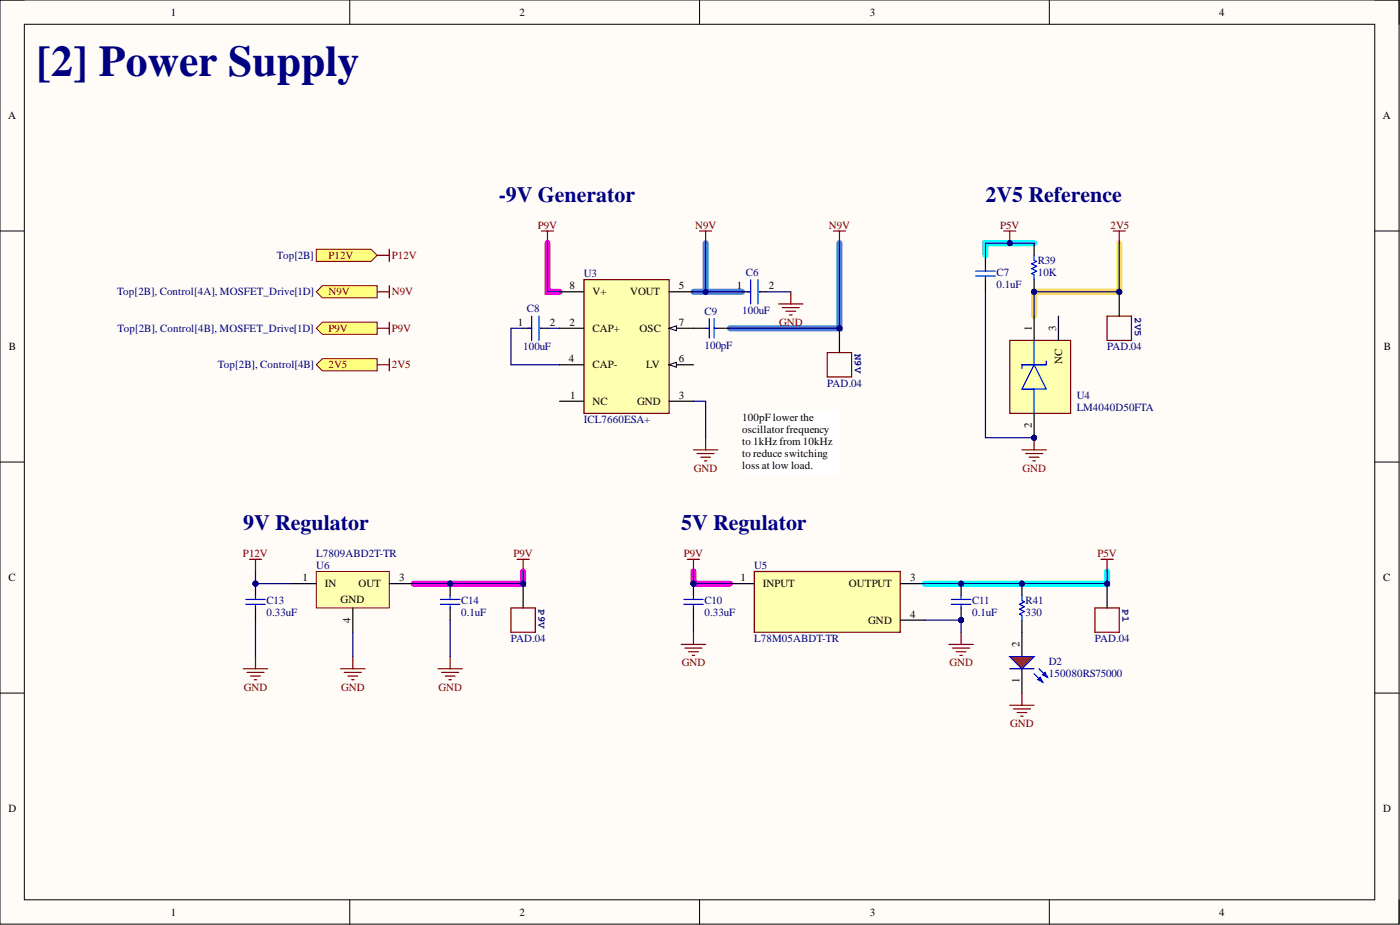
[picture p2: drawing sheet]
<svg xmlns="http://www.w3.org/2000/svg" width="292mm" height="193mm" viewBox="0 0 292 193" stroke-linecap="round" stroke-linejoin="round" font-family="sans-serif">
<defs><g id="words">
<text font-size="9.1" fill="#000080" x="7.6" y="15.8">[2] Power Supply</text>
<g font-size="4.6" fill="#000080">
<text x="104.1" y="42.1">-9V Generator</text>
<text x="205.6" y="42.1">2V5 Reference</text>
<text x="50.8" y="110.6">9V Regulator</text>
<text x="142.1" y="110.6">5V Regulator</text>
</g>
<g font-size="2.3">
<text x="35.6" y="3.3">1</text>
<text x="108.4" y="3.3">2</text>
<text x="181.5" y="3.3">3</text>
<text x="254.3" y="3.3">4</text>
<text x="1.7" y="24.9">A</text>
<text x="288.5" y="24.9">A</text>
<text x="118.8" y="60.4">8</text>
<text x="123.6" y="61.6">V+</text>
<text x="131.5" y="61.6">VOUT</text>
<text x="141.6" y="60.4">5</text>
<text x="153.7" y="60.4">1</text>
<text x="160.4" y="60.4">2</text>
<text x="108" y="68">1</text>
<text x="114.7" y="68">2</text>
<text x="118.8" y="68">2</text>
<text x="123.6" y="69.2">CAP+</text>
<text x="133.4" y="69.2">OSC</text>
<text x="141.6" y="68">7</text>
<text x="215.3" y="69" transform="rotate(-90 215.3 69)">1</text>
<text x="220.3" y="69" transform="rotate(-90 220.3 69)">3</text>
<text x="1.9" y="73.1">B</text>
<text x="118.7" y="75.6">4</text>
<text x="123.6" y="76.9">CAP-</text>
<text x="134.8" y="76.9">LV</text>
<text x="141.6" y="75.6">6</text>
<text x="221.6" y="75.9" transform="rotate(-90 221.6 75.9)">NC</text>
<text x="288.7" y="73.1">B</text>
<text x="119" y="83.2">1</text>
<text x="141.6" y="83.2">3</text>
<text x="123.6" y="84.5">NC</text>
<text x="132.9" y="84.5">GND</text>
<text x="154.8" y="87.8">100pF lower the</text>
<text x="215.3" y="89.3" transform="rotate(-90 215.3 89.3)">2</text>
<text x="154.8" y="90.3">oscillator frequency</text>
<text x="154.8" y="92.8">t</text>
<text x="154.8" y="95.4">t</text>
<text x="155.5" y="92.8">o 1kHz from 10kHz</text>
<text x="155.5" y="95.4">o reduce switching</text>
<text x="154.8" y="97.9">l</text>
<text x="155.5" y="97.9">oss at low load.</text>
<text x="1.8" y="121.3">C</text>
<text x="63.1" y="121.3">1</text>
<text x="67.8" y="122.5">IN</text>
<text x="71.1" y="125.8">GND</text>
<text x="74.8" y="122.5">OUT</text>
<text x="83.3" y="121.3">3</text>
<text x="154.5" y="121.3">1</text>
<text x="159.2" y="122.5">INPUT</text>
<text x="177.1" y="122.5">OUTPUT</text>
<text x="189.9" y="121.3">3</text>
<text x="288.6" y="121.3">C</text>
<text x="73.1" y="130" transform="rotate(-90 73.1 130)">4</text>
<text x="181.2" y="130.1">GND</text>
<text x="189.9" y="128.9">4</text>
<text x="212.7" y="134.9" transform="rotate(-90 212.7 134.9)">2</text>
<text x="212.7" y="142.4" transform="rotate(-90 212.7 142.4)">1</text>
<text x="1.8" y="169.4">D</text>
<text x="288.6" y="169.4">D</text>
<text x="35.6" y="191">1</text>
<text x="108.4" y="191">2</text>
<text x="181.5" y="191">3</text>
<text x="254.3" y="191">4</text>
</g>
<g font-size="2.3" fill="#800000">
<text x="112.2" y="47.7">P9V</text>
<text x="145" y="47.7">N9V</text>
<text x="172.9" y="47.7">N9V</text>
<text x="208.7" y="47.7">P5V</text>
<text x="231.7" y="47.7">2V5</text>
<text x="68.5" y="54">P12V</text>
<text x="81.7" y="54">P12V</text>
<text x="68.5" y="61.6">N9V</text>
<text x="81.7" y="61.6">N9V</text>
<text x="68.5" y="69.2">P9V</text>
<text x="81.7" y="69.2">P9V</text>
<text x="162.5" y="68">GND</text>
<text x="68.5" y="76.9">2V5</text>
<text x="81.7" y="76.9">2V5</text>
<text x="144.8" y="98.4">GND</text>
<text x="213.3" y="98.4">GND</text>
<text x="50.7" y="116.2">P12V</text>
<text x="107.1" y="116.2">P9V</text>
<text x="142.7" y="116.2">P9V</text>
<text x="229" y="116.2">P5V</text>
<text x="142.2" y="139">GND</text>
<text x="198.1" y="139">GND</text>
<text x="50.9" y="144.1">GND</text>
<text x="71.2" y="144.1">GND</text>
<text x="91.5" y="144.1">GND</text>
<text x="210.8" y="151.7">GND</text>
</g>
<g font-size="2.3" fill="#000080">
<text x="57.8" y="54">Top[2B]</text>
<text x="121.8" y="57.8">U3</text>
<text x="155.6" y="57.6">C6</text>
<text x="207.9" y="57.6">C7</text>
<text x="216.5" y="55">R39</text>
<text x="216.5" y="57.6">10K</text>
<text x="24.5" y="61.6">Top[2B], Control[4A], MOSFET_Drive[1D]</text>
<text x="109.9" y="65.2">C8</text>
<text x="147" y="65.7">C9</text>
<text x="154.8" y="65.4">100uF</text>
<text x="207.9" y="60.1">0.1uF</text>
<text x="24.5" y="69.2">Top[2B], Control[4B], MOSFET_Drive[1D]</text>
<text x="45.4" y="76.9">Top[2B], Control[4B]</text>
<text x="109.1" y="73.1">100uF</text>
<text x="147" y="72.8">100pF</text>
<text x="231" y="73.1">PAD.04</text>
<text x="172.6" y="80.7">PAD.04</text>
<text x="224.6" y="83.2">U4</text>
<text x="121.8" y="88.3">ICL7660ESA+</text>
<text x="224.6" y="85.7">LM4040D50FTA</text>
<text x="66" y="118.7">U6</text>
<text x="66" y="116.2">L7809ABD2T-TR</text>
<text x="157.4" y="118.7">U5</text>
<text x="55.6" y="126.1">C13</text>
<text x="55.6" y="128.6">0.33uF</text>
<text x="96.2" y="126.1">C14</text>
<text x="96.2" y="128.6">0.1uF</text>
<text x="147" y="126.1">C10</text>
<text x="147" y="128.6">0.33uF</text>
<text x="202.8" y="126.1">C11</text>
<text x="202.8" y="128.6">0.1uF</text>
<text x="214" y="126.1">R41</text>
<text x="214" y="128.6">330</text>
<text x="106.6" y="133.9">PAD.04</text>
<text x="157.4" y="133.9">L78M05ABDT-TR</text>
<text x="228.5" y="133.9">PAD.04</text>
<text x="218.8" y="138.8">D2</text>
<text x="218.8" y="141.3">150080RS75000</text>
</g>
<g font-size="2.2" fill="#000080">
<text x="236.7" y="66.2" transform="rotate(90 236.7 66.2)">2V5</text>
<text x="178.4" y="73.8" transform="rotate(90 178.4 73.8)">N9V</text>
<text x="112.4" y="127.1" transform="rotate(90 112.4 127.1)">P9V</text>
<text x="234.2" y="127.1" transform="rotate(90 234.2 127.1)">P1</text>
</g>
</g></defs>
<path d="M0 0h291.9v192.8h-291.9z" fill-rule="evenodd" fill="#fffcf8"/>
<path d="M0 0h291.9v192.8h-291.9z" fill="none" stroke="#000" stroke-width=".21"/>
<path d="M5.1 5.1h281.7v182.6h-281.7z" fill-rule="evenodd" fill="#fffcf8"/>
<g fill="none" stroke="#000" stroke-width=".21">
<path d="M0 0h5.1M73 0v5.1M146 0v5.1M218.9 0v5.1M286.8 0h5.1v5.1M5.1 5.1h281.7v182.6h-281.7zM0 48.2h5.1M286.8 48.2h5.1M0 96.4h5.1M286.8 96.4h5.1M0 144.6h5.1M286.8 144.6h5.1"/>
<path d="M73 187.7v5.1M146 187.7v5.1M218.9 187.7v5.1M291.9 187.7v5.1"/>
</g>
<path d="M147.2 50.7v10.2M175.1 50.7v17.8h-22.8M144.7 60.9h10.1" fill="none" stroke="#4a86e8" stroke-width="1.3"/>
<path d="M114.2 50.7v10.2h2.6M109.1 119.2v2.6h-22.8M144.7 119.2v2.6h7.6" fill="none" stroke="#f0f" stroke-width="1.3"/>
<path d="M233.5 50.7v10.2h-17.7v5" fill="none" stroke="#ffd966" stroke-width="1.3"/>
<path d="M215.8 50.7h-10.2v2.6M231 119.2v2.6h-38.1" fill="none" stroke="#0ff" stroke-width="1.3"/>
<path d="M121.8 58.3h17.8v27.9h-17.8z" fill-rule="evenodd" fill="#ffffb0"/>
<path d="M121.8 58.3h17.8v27.9h-17.8z" fill="none" stroke="#800000" stroke-width=".25"/>
<path d="M116.8 68.5h5M116.8 76.1h5M139.6 76.1h5.1" fill="none" stroke="#000" stroke-width=".25"/>
<path d="M139.6 76.1l1.5-.5v1z" fill="#f8fcff"/>
<path d="M139.6 76.1l1.5-.5v1z" fill="none" stroke="#000" stroke-width=".21"/>
<path d="M139.6 68.5h5.1M116.8 83.7h5" fill="none" stroke="#000" stroke-width=".25"/>
<path d="M139.6 68.5l1.5-.5v1z" fill="#f8fcff"/>
<path d="M139.6 68.5l1.5-.5v1z" fill="none" stroke="#000" stroke-width=".21"/>
<path d="M116.8 60.9h5M139.6 60.9h5.1M139.6 83.7h5.1" fill="none" stroke="#000" stroke-width=".25"/>
<path d="M162.5 63.4h5M163.2 64.2h3.6M164 64.9h2M164.7 65.7h.5M165 60.9v2.5M144.7 93.9h5.1M145.4 94.6h3.6M146.2 95.4h2M147 96.1h.5M147.2 91.3v2.6" fill="none" stroke="#800000" stroke-width=".25"/>
<path d="M154.8 85.7h20.3v13.2h-20.3z" fill-rule="evenodd" fill="#fff"/>
<path d="M154.8 85.7h20.3v13.2h-20.3z" fill="none" stroke="#fff" stroke-width=".21"/>
<path d="M109.1 68.5h1.8M112.7 68.5h1.5M154.8 60.9h1.8M158.4 60.9h1.5" fill="none" stroke="#000" stroke-width=".25"/>
<path d="M156.6 58.3v5.1M158.1 58.3v5.1M110.2 68.5h.7M110.9 65.9v5.1M112.4 65.9v5.1M112.7 68.5h.3M155.9 60.9h.7M158.4 60.9h.2" fill="none" stroke="#00f" stroke-width=".25"/>
<path d="M113 48.2h2.5M114.2 48.2v2.5M146 48.2h2.5M147.2 48.2v2.5M173.9 48.2h2.5M175.1 48.2v2.5" fill="none" stroke="#800000" stroke-width=".25"/>
<circle cx="215.8" cy="91.3" r=".51" fill="#000080"/>
<circle cx="215.8" cy="91.3" r=".51" fill="none" stroke="#000080" stroke-width=".21"/>
<path d="M210.7 71h12.7v15.2h-12.7z" fill-rule="evenodd" fill="#ffffb0"/>
<path d="M210.7 71h12.7v15.2h-12.7z" fill="none" stroke="#800000" stroke-width=".25"/>
<path d="M215.8 71v5.1M215.8 76.1l2.5 5.1h-5.1zM218.3 75.3v.8h-5.1v.8M215.8 81.2v5" fill="none" stroke="#00f" stroke-width=".25"/>
<path d="M215.8 86.2v5.1" fill="none" stroke="#000" stroke-width=".25"/>
<circle cx="215.8" cy="91.3" r=".51" fill="#000080"/>
<circle cx="215.8" cy="91.3" r=".51" fill="none" stroke="#000080" stroke-width=".21"/>
<path d="M215.8 65.9v5.1M220.8 65.9v5.1" fill="none" stroke="#000" stroke-width=".25"/>
<path d="M213.2 93.9h5.1M214 94.6h3.5M214.7 95.4h2.1M215.5 96.1h.5M215.8 91.3v2.6" fill="none" stroke="#800000" stroke-width=".25"/>
<circle cx="215.8" cy="91.3" r=".51" fill="#000080"/>
<circle cx="215.8" cy="91.3" r=".51" fill="none" stroke="#000080" stroke-width=".21"/>
<circle cx="215.8" cy="60.9" r=".51" fill="#000080"/>
<circle cx="215.8" cy="60.9" r=".51" fill="none" stroke="#000080" stroke-width=".21"/>
<path d="M215.8 50.7v2.6M215.8 58.3v2.6" fill="none" stroke="#000" stroke-width=".25"/>
<circle cx="215.8" cy="60.9" r=".51" fill="#000080"/>
<circle cx="215.8" cy="60.9" r=".51" fill="none" stroke="#000080" stroke-width=".21"/>
<path d="M215.8 53.3v1l.5 .2-1 .5 1 .5-1 .6 1 .5-1 .5 .5 .2v1" fill="none" stroke="#00f" stroke-width=".25"/>
<path d="M209.4 48.2h2.6M210.7 48.2v2.5" fill="none" stroke="#800000" stroke-width=".25"/>
<circle cx="210.7" cy="50.7" r=".51" fill="#000080"/>
<circle cx="210.7" cy="50.7" r=".51" fill="none" stroke="#000080" stroke-width=".21"/>
<path d="M232.3 48.2h2.5M233.5 48.2v2.5" fill="none" stroke="#800000" stroke-width=".25"/>
<path d="M205.6 53.3v2.5M205.6 58.3v2.6" fill="none" stroke="#000" stroke-width=".25"/>
<path d="M203.6 56.6h4M203.6 57.6h4M205.6 55.8v.8M205.6 57.6v.7" fill="none" stroke="#00f" stroke-width=".25"/>
<path d="M157.4 119.2h30.4v12.7h-30.4z" fill-rule="evenodd" fill="#ffffb0"/>
<path d="M157.4 119.2h30.4v12.7h-30.4z" fill="none" stroke="#800000" stroke-width=".25"/>
<path d="M152.3 121.8h5.1M187.8 121.8h5.1M187.8 129.4h5.1" fill="none" stroke="#000" stroke-width=".25"/>
<circle cx="144.7" cy="121.8" r=".51" fill="#000080"/>
<circle cx="144.7" cy="121.8" r=".51" fill="none" stroke="#000080" stroke-width=".21"/>
<path d="M144.7 121.8v2.5M144.7 126.8v2.6" fill="none" stroke="#000" stroke-width=".25"/>
<circle cx="144.7" cy="121.8" r=".51" fill="#000080"/>
<circle cx="144.7" cy="121.8" r=".51" fill="none" stroke="#000080" stroke-width=".21"/>
<path d="M142.7 125.1h4M142.7 126.1h4M144.7 124.3v.8M144.7 126.1v.7" fill="none" stroke="#00f" stroke-width=".25"/>
<circle cx="200.5" cy="129.4" r=".51" fill="#000080"/>
<circle cx="200.5" cy="129.4" r=".51" fill="none" stroke="#000080" stroke-width=".21"/>
<circle cx="200.5" cy="121.8" r=".51" fill="#000080"/>
<circle cx="200.5" cy="121.8" r=".51" fill="none" stroke="#000080" stroke-width=".21"/>
<path d="M200.5 126.8v2.6" fill="none" stroke="#000" stroke-width=".25"/>
<circle cx="200.5" cy="129.4" r=".51" fill="#000080"/>
<circle cx="200.5" cy="129.4" r=".51" fill="none" stroke="#000080" stroke-width=".21"/>
<path d="M200.5 121.8v2.5" fill="none" stroke="#000" stroke-width=".25"/>
<circle cx="200.5" cy="121.8" r=".51" fill="#000080"/>
<circle cx="200.5" cy="121.8" r=".51" fill="none" stroke="#000080" stroke-width=".21"/>
<path d="M198.5 125.1h4.1M198.5 126.1h4.1M200.5 124.3v.8M200.5 126.1v.7" fill="none" stroke="#00f" stroke-width=".25"/>
<g fill="none" stroke="#800000" stroke-width=".25">
<path d="M143.4 116.7h2.6M144.7 116.7v2.5M229.7 116.7h2.6M231 116.7v2.5M142.1 134.4h5.1M142.9 135.2h3.6M143.7 136h2M144.4 136.7h.5M144.7 131.9v2.5M198 134.4h5.1M198.8 135.2h3.5M199.5 136h2"/>
<path d="M200.3 136.7h.5M200.5 131.9v2.5"/>
</g>
<circle cx="233.5" cy="60.9" r=".51" fill="#000080"/>
<circle cx="233.5" cy="60.9" r=".51" fill="none" stroke="#000080" stroke-width=".21"/>
<path d="M231 65.9h5.1v5.1h-5.1z" fill="none" stroke="#800000" stroke-width=".25"/>
<path d="M233.5 60.9v5" fill="none" stroke="#000" stroke-width=".25"/>
<circle cx="233.5" cy="60.9" r=".51" fill="#000080"/>
<circle cx="233.5" cy="60.9" r=".51" fill="none" stroke="#000080" stroke-width=".21"/>
<circle cx="175.1" cy="68.5" r=".51" fill="#000080"/>
<circle cx="175.1" cy="68.5" r=".51" fill="none" stroke="#000080" stroke-width=".21"/>
<path d="M172.6 73.6h5.1v5h-5.1z" fill="none" stroke="#800000" stroke-width=".25"/>
<path d="M175.1 68.5v5.1" fill="none" stroke="#000" stroke-width=".25"/>
<circle cx="175.1" cy="68.5" r=".51" fill="#000080"/>
<circle cx="175.1" cy="68.5" r=".51" fill="none" stroke="#000080" stroke-width=".21"/>
<circle cx="109.1" cy="121.8" r=".51" fill="#000080"/>
<circle cx="109.1" cy="121.8" r=".51" fill="none" stroke="#000080" stroke-width=".21"/>
<path d="M106.6 126.8h5.1v5.1h-5.1z" fill="none" stroke="#800000" stroke-width=".25"/>
<path d="M109.1 121.8v5" fill="none" stroke="#000" stroke-width=".25"/>
<circle cx="109.1" cy="121.8" r=".51" fill="#000080"/>
<circle cx="109.1" cy="121.8" r=".51" fill="none" stroke="#000080" stroke-width=".21"/>
<path d="M144.7 68.5h2.5M149.8 68.5h2.5" fill="none" stroke="#000" stroke-width=".25"/>
<path d="M147.2 68.5h.8M148 66.5v4M149 66.5v4M149 68.5h.8" fill="none" stroke="#00f" stroke-width=".25"/>
<circle cx="213.2" cy="121.8" r=".51" fill="#000080"/>
<circle cx="213.2" cy="121.8" r=".51" fill="none" stroke="#000080" stroke-width=".21"/>
<path d="M213.2 121.8v2.5" fill="none" stroke="#000" stroke-width=".25"/>
<circle cx="213.2" cy="121.8" r=".51" fill="#000080"/>
<circle cx="213.2" cy="121.8" r=".51" fill="none" stroke="#000080" stroke-width=".21"/>
<path d="M213.2 129.4v7.6M213.2 139.5v5.1" fill="none" stroke="#000" stroke-width=".25"/>
<path d="M213.2 124.3v1l.5 .3-1 .5 1 .5-1 .5 1 .5-1 .5 .5 .3v1" fill="none" stroke="#00f" stroke-width=".25"/>
<path d="M210.7 137h5.1l-2.6 2.5z" fill="#f00"/>
<path d="M210.7 137h5.1l-2.6 2.5zM216.8 139.5l1.8 1.8M215.8 140.5l1.7 1.8" fill="none" stroke="#00f" stroke-width=".25"/>
<path d="M216.5 141.8l.5-.5 .5 1z" fill="#00f"/>
<path d="M216.5 141.8l.5-.5 .5 1z" fill="none" stroke="#00f" stroke-width=".25"/>
<path d="M217.5 140.8l.5-.5 .6 1z" fill="#00f"/>
<path d="M210.7 139.5h5.1M217.5 140.8l.5-.5 .6 1z" fill="none" stroke="#00f" stroke-width=".25"/>
<path d="M210.7 147.1h5.1M211.4 147.9h3.6M212.2 148.6h2M213 149.4h.5M213.2 144.6v2.5" fill="none" stroke="#800000" stroke-width=".25"/>
<path d="M66 119.2h15.2v7.6h-15.2z" fill-rule="evenodd" fill="#ffffb0"/>
<path d="M66 119.2h15.2v7.6h-15.2z" fill="none" stroke="#800000" stroke-width=".21"/>
<path d="M60.9 121.8h5.1M73.6 126.8v5.1M81.2 121.8h5.1" fill="none" stroke="#000" stroke-width=".25"/>
<circle cx="53.3" cy="121.8" r=".51" fill="#000080"/>
<circle cx="53.3" cy="121.8" r=".51" fill="none" stroke="#000080" stroke-width=".21"/>
<path d="M53.3 121.8v2.5M53.3 126.8v2.6" fill="none" stroke="#000" stroke-width=".25"/>
<circle cx="53.3" cy="121.8" r=".51" fill="#000080"/>
<circle cx="53.3" cy="121.8" r=".51" fill="none" stroke="#000080" stroke-width=".21"/>
<path d="M51.3 125.1h4M51.3 126.1h4M53.3 124.3v.8M53.3 126.1v.7" fill="none" stroke="#00f" stroke-width=".25"/>
<path d="M50.8 139.5h5M53.3 137v2.5M51.5 140.3h3.6M52.3 141h2M53.1 141.8h.5" fill="none" stroke="#800000" stroke-width=".25"/>
<circle cx="93.9" cy="121.8" r=".51" fill="#000080"/>
<circle cx="93.9" cy="121.8" r=".51" fill="none" stroke="#000080" stroke-width=".21"/>
<path d="M93.9 121.8v2.5M93.9 126.8v2.6" fill="none" stroke="#000" stroke-width=".25"/>
<circle cx="93.9" cy="121.8" r=".51" fill="#000080"/>
<circle cx="93.9" cy="121.8" r=".51" fill="none" stroke="#000080" stroke-width=".21"/>
<path d="M91.9 125.1h4M91.9 126.1h4M93.9 124.3v.8M93.9 126.1v.7" fill="none" stroke="#00f" stroke-width=".25"/>
<g fill="none" stroke="#800000" stroke-width=".25">
<path d="M81.2 59.6v2.5M78.7 60.9h2.5M78.7 68.5h2.5M78.7 76.1h2.5M81.2 67.2v2.6M81.2 74.8v2.6M52 116.7h2.6M53.3 116.7v2.5M107.9 116.7h2.5M109.1 116.7v2.5M71.1 139.5h5.1M73.6 137v2.5"/>
<path d="M91.4 139.5h5.1M93.9 137v2.5M71.8 140.3h3.6M72.6 141h2M73.4 141.8h.5M92.1 140.3h3.6M92.9 141h2M93.7 141.8h.5"/>
</g>
<path d="M66 60.9l1.3-1.3h11.4v2.5h-11.4z" fill-rule="evenodd" fill="#ffff80"/>
<path d="M66 60.9l1.3-1.3h11.4v2.5h-11.4z" fill="none" stroke="#800000" stroke-width=".21"/>
<path d="M66 68.5l1.3-1.3h11.4v2.6h-11.4z" fill-rule="evenodd" fill="#ffff80"/>
<path d="M66 68.5l1.3-1.3h11.4v2.6h-11.4z" fill="none" stroke="#800000" stroke-width=".21"/>
<path d="M66 76.1l1.3-1.3h11.4v2.6h-11.4z" fill-rule="evenodd" fill="#ffff80"/>
<path d="M66 76.1l1.3-1.3h11.4v2.6h-11.4z" fill="none" stroke="#800000" stroke-width=".21"/>
<path d="M78.7 53.3h2.5M81.2 52v2.5" fill="none" stroke="#800000" stroke-width=".25"/>
<path d="M66 52h11.4l1.3 1.3-1.3 1.2h-11.4z" fill-rule="evenodd" fill="#ffff80"/>
<path d="M66 52h11.4l1.3 1.3-1.3 1.2h-11.4z" fill="none" stroke="#800000" stroke-width=".21"/>
<circle cx="231" cy="121.8" r=".51" fill="#000080"/>
<circle cx="231" cy="121.8" r=".51" fill="none" stroke="#000080" stroke-width=".21"/>
<path d="M228.5 126.8h5v5.1h-5z" fill="none" stroke="#800000" stroke-width=".25"/>
<path d="M231 121.8v5" fill="none" stroke="#000" stroke-width=".25"/>
<circle cx="231" cy="121.8" r=".51" fill="#000080"/>
<circle cx="231" cy="121.8" r=".51" fill="none" stroke="#000080" stroke-width=".21"/>
<path d="M175.1 50.7v17.8h-22.8" fill="none" stroke="#000080" stroke-width=".25"/>
<circle cx="175.1" cy="68.5" r=".51" fill="#000080"/>
<circle cx="175.1" cy="68.5" r=".51" fill="none" stroke="#000080" stroke-width=".21"/>
<path d="M114.2 50.7v10.2h2.6M147.2 50.7v10.2" fill="none" stroke="#000080" stroke-width=".25"/>
<circle cx="147.2" cy="60.9" r=".51" fill="#000080"/>
<circle cx="147.2" cy="60.9" r=".51" fill="none" stroke="#000080" stroke-width=".21"/>
<path d="M233.5 50.7v10.2h-17.7v5M114.2 68.5h2.6M159.9 60.9h5.1" fill="none" stroke="#000080" stroke-width=".25"/>
<circle cx="215.8" cy="60.9" r=".51" fill="#000080"/>
<circle cx="215.8" cy="60.9" r=".51" fill="none" stroke="#000080" stroke-width=".21"/>
<circle cx="233.5" cy="60.9" r=".51" fill="#000080"/>
<circle cx="233.5" cy="60.9" r=".51" fill="none" stroke="#000080" stroke-width=".21"/>
<path d="M109.1 68.5h-2.5v7.6h10.2M205.6 60.9v30.4h10.2M144.7 83.7h2.5v7.6" fill="none" stroke="#000080" stroke-width=".25"/>
<circle cx="215.8" cy="91.3" r=".51" fill="#000080"/>
<circle cx="215.8" cy="91.3" r=".51" fill="none" stroke="#000080" stroke-width=".21"/>
<path d="M210.7 50.7h-5.1v2.6" fill="none" stroke="#000080" stroke-width=".25"/>
<circle cx="210.7" cy="50.7" r=".51" fill="#000080"/>
<circle cx="210.7" cy="50.7" r=".51" fill="none" stroke="#000080" stroke-width=".21"/>
<path d="M210.7 50.7h5.1" fill="none" stroke="#000080" stroke-width=".25"/>
<circle cx="210.7" cy="50.7" r=".51" fill="#000080"/>
<circle cx="210.7" cy="50.7" r=".51" fill="none" stroke="#000080" stroke-width=".21"/>
<path d="M231 119.2v2.6h-38.1" fill="none" stroke="#000080" stroke-width=".25"/>
<circle cx="200.5" cy="121.8" r=".51" fill="#000080"/>
<circle cx="200.5" cy="121.8" r=".51" fill="none" stroke="#000080" stroke-width=".21"/>
<circle cx="213.2" cy="121.8" r=".51" fill="#000080"/>
<circle cx="213.2" cy="121.8" r=".51" fill="none" stroke="#000080" stroke-width=".21"/>
<circle cx="231" cy="121.8" r=".51" fill="#000080"/>
<circle cx="231" cy="121.8" r=".51" fill="none" stroke="#000080" stroke-width=".21"/>
<path d="M192.9 129.4h7.6" fill="none" stroke="#000080" stroke-width=".25"/>
<circle cx="200.5" cy="129.4" r=".51" fill="#000080"/>
<circle cx="200.5" cy="129.4" r=".51" fill="none" stroke="#000080" stroke-width=".21"/>
<path d="M200.5 129.4v2.5" fill="none" stroke="#000080" stroke-width=".25"/>
<circle cx="200.5" cy="129.4" r=".51" fill="#000080"/>
<circle cx="200.5" cy="129.4" r=".51" fill="none" stroke="#000080" stroke-width=".21"/>
<path d="M144.7 119.2v2.6" fill="none" stroke="#000080" stroke-width=".25"/>
<circle cx="144.7" cy="121.8" r=".51" fill="#000080"/>
<circle cx="144.7" cy="121.8" r=".51" fill="none" stroke="#000080" stroke-width=".21"/>
<path d="M144.7 121.8h7.6" fill="none" stroke="#000080" stroke-width=".25"/>
<circle cx="144.7" cy="121.8" r=".51" fill="#000080"/>
<circle cx="144.7" cy="121.8" r=".51" fill="none" stroke="#000080" stroke-width=".21"/>
<path d="M53.3 121.8h7.6M144.7 129.4v2.5" fill="none" stroke="#000080" stroke-width=".25"/>
<circle cx="53.3" cy="121.8" r=".51" fill="#000080"/>
<circle cx="53.3" cy="121.8" r=".51" fill="none" stroke="#000080" stroke-width=".21"/>
<path d="M53.3 129.4v7.6M86.3 121.8h7.6" fill="none" stroke="#000080" stroke-width=".25"/>
<circle cx="93.9" cy="121.8" r=".51" fill="#000080"/>
<circle cx="93.9" cy="121.8" r=".51" fill="none" stroke="#000080" stroke-width=".21"/>
<path d="M109.1 119.2v2.6h-15.2M93.9 129.4v7.6" fill="none" stroke="#000080" stroke-width=".25"/>
<circle cx="93.9" cy="121.8" r=".51" fill="#000080"/>
<circle cx="93.9" cy="121.8" r=".51" fill="none" stroke="#000080" stroke-width=".21"/>
<circle cx="109.1" cy="121.8" r=".51" fill="#000080"/>
<circle cx="109.1" cy="121.8" r=".51" fill="none" stroke="#000080" stroke-width=".21"/>
<path d="M53.3 119.2v2.6" fill="none" stroke="#000080" stroke-width=".25"/>
<circle cx="53.3" cy="121.8" r=".51" fill="#000080"/>
<circle cx="53.3" cy="121.8" r=".51" fill="none" stroke="#000080" stroke-width=".21"/>
<path d="M144.7 60.9h10.1M73.6 131.9v5.1" fill="none" stroke="#000080" stroke-width=".25"/>
<circle cx="147.2" cy="60.9" r=".51" fill="#000080"/>
<circle cx="147.2" cy="60.9" r=".51" fill="none" stroke="#000080" stroke-width=".21"/>
<use href="#words"/>
</svg>
